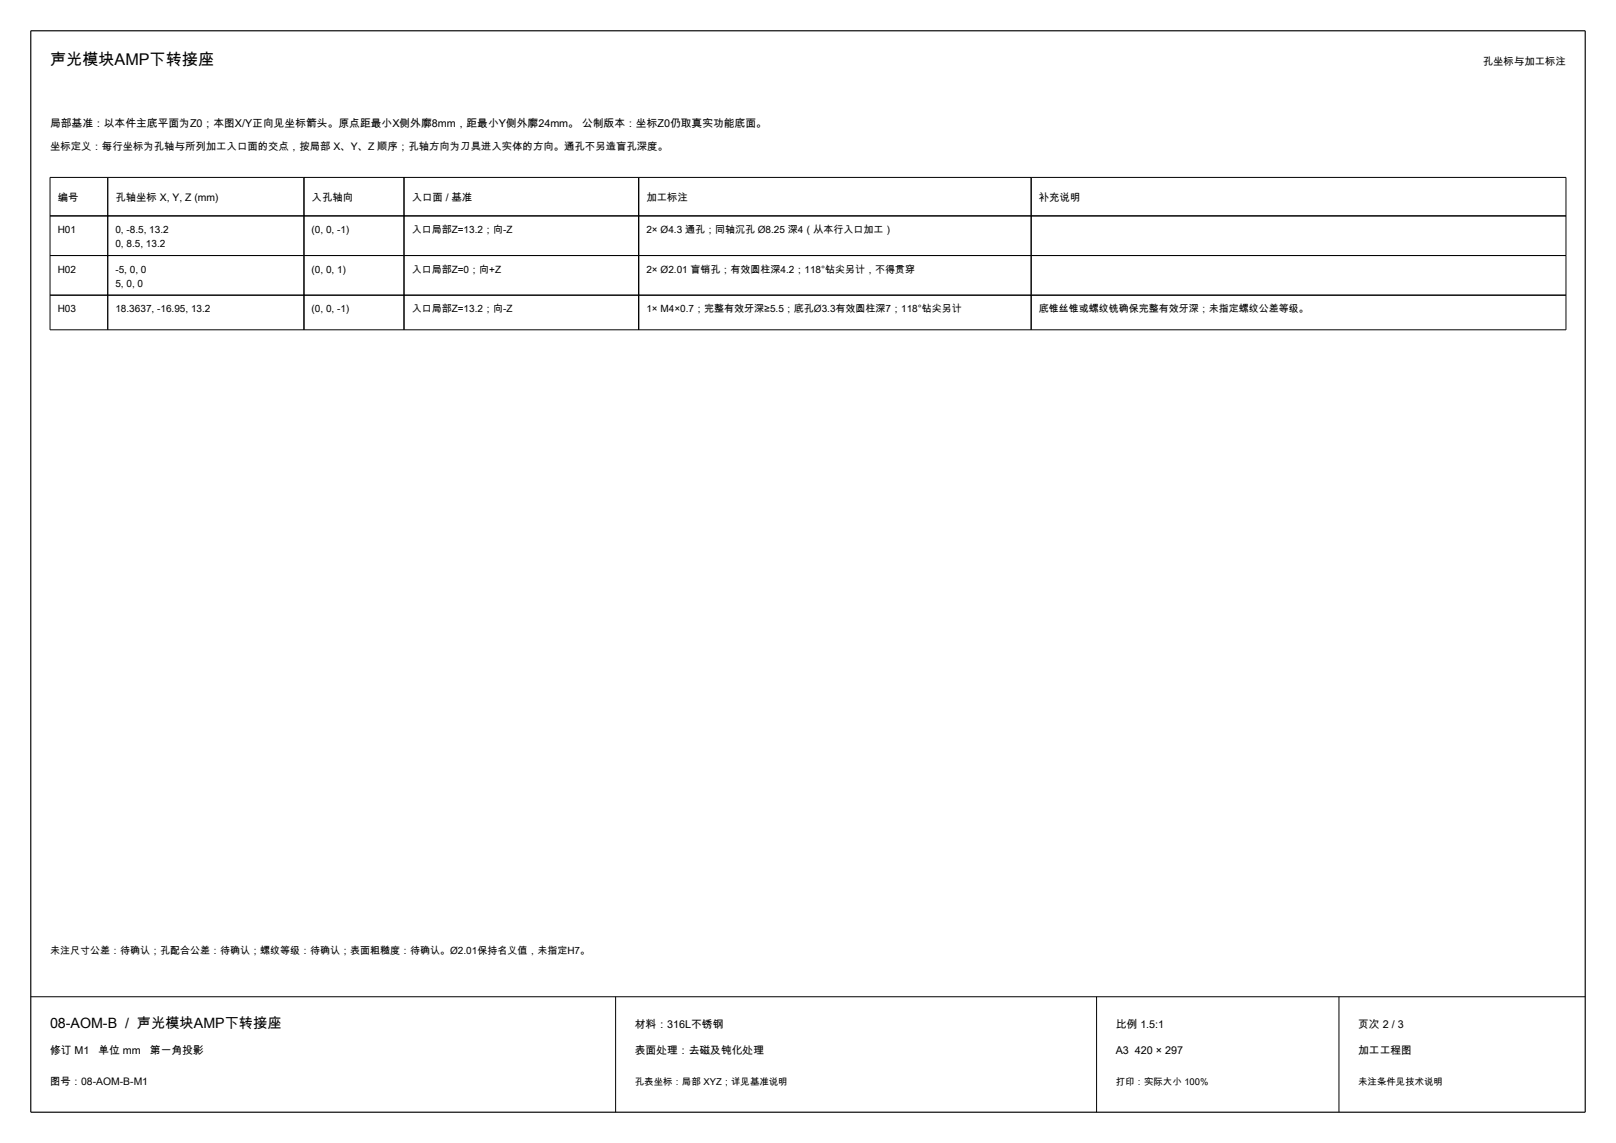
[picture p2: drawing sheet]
<svg xmlns="http://www.w3.org/2000/svg" width="420mm" height="297mm" viewBox="0 0 420 297" stroke-linecap="round" stroke-linejoin="round" font-family="sans-serif">
<defs><g id="words">
<text font-size="4.2" x="13" y="17">声光模块AMP下转接座</text>
<text font-size="3.7" x="13" y="267">08-AOM-B / 声光模块AMP下转接座</text>
<g font-size="2.8">
<text x="13" y="33">局部基准：以本件主底平面为Z0；本图X/Y正向见坐标箭头。原点距最小X侧外廓8mm，距最小Y侧外廓24mm。 公制版本：坐标Z0仍取真实功能底面。</text>
<text x="165" y="267">材料：316L不锈钢</text>
<text x="290" y="267">比例 1.5:1</text>
<text x="353" y="267">页次 2 / 3</text>
<text x="13" y="274">修订 M1</text>
<text x="25.6" y="274">单位 mm</text>
<text x="39" y="274">第一角投影</text>
<text x="165" y="274">表面处理：去磁及钝化处理</text>
<text x="290" y="274">A3 420 × 297</text>
<text x="353" y="274">加工工程图</text>
</g>
<g font-size="2.7">
<text x="385.4" y="17">孔坐标与加工标注</text>
<text x="13" y="39.1">坐标定义：每行坐标为孔轴与所列加工入口面的交点，按局部 X、Y、Z 顺序；孔轴方向为刀具进入实体的方向。通孔不另造盲孔深度。</text>
<text x="15" y="52.1">编号</text>
<text x="30" y="52.1">孔轴坐标 X, Y, Z (mm)</text>
<text x="81" y="52.1">入孔轴向</text>
<text x="107" y="52.1">入口面 / 基准</text>
<text x="168" y="52.1">加工标注</text>
<text x="270" y="52.1">补充说明</text>
<text x="13" y="282">图号：08-AOM-B-M1</text>
</g>
<g font-size="2.6">
<text x="15" y="60.6">H01</text>
<text x="30" y="60.6">0, -8.5, 13.2</text>
<text x="30" y="64.2">0, 8.5, 13.2</text>
<text x="81" y="60.6">(0, 0, -1)</text>
<text x="107" y="60.6">入口局部Z=13.2；向-Z</text>
<text x="168" y="60.6">2× Ø4.3 通孔；同轴沉孔 Ø8.25 深4（从本行入口加工）</text>
<text x="15" y="70.9">H02</text>
<text x="30" y="70.9">-5, 0, 0</text>
<text x="81" y="70.9">(0, 0, 1)</text>
<text x="107" y="70.9">入口局部Z=0；向+Z</text>
<text x="168" y="70.9">2× Ø2.01 盲销孔；有效圆柱深4.2；118°钻尖另计，不得贯穿</text>
<text x="30" y="74.6">5, 0, 0</text>
<text x="15" y="81.2">H03</text>
<text x="30" y="81.2">18.3637, -16.95, 13.2</text>
<text x="81" y="81.2">(0, 0, -1)</text>
<text x="107" y="81.2">入口局部Z=13.2；向-Z</text>
<text x="168" y="81.2">1× M4×0.7；完整有效牙深≥5.5；底孔Ø3.3有效圆柱深7；118°钻尖另计</text>
<text x="270" y="81.2">底锥丝锥或螺纹铣确保完整有效牙深；未指定螺纹公差等级。</text>
<text x="13" y="248">未注尺寸公差：待确认；孔配合公差：待确认；螺纹等级：待确认；表面粗糙度：待确认。Ø2.01保持名义值，未指定H7。</text>
</g>
<g font-size="2.5">
<text x="165" y="282">孔表坐标：局部 XYZ；详见基准说明</text>
<text x="290" y="282">打印：实际大小 100%</text>
<text x="353" y="282">未注条件见技术说明</text>
</g>
</g></defs>
<path d="M8 8h404v281h-404z" fill="none" stroke="#000" stroke-width=".3"/>
<g fill="none" stroke="#000" stroke-width=".26">
<path d="M13 56.1h394M13 46.1h394v39.6h-394zM28 46.1v39.6M79 46.1v39.6M105 46.1v39.6M166 46.1v39.6M268 46.1v39.6M13 66.4h394M13 76.7h394M8 259h404M160 259v30M285 259v30"/>
<path d="M348 259v30"/>
</g>
<use href="#words"/>
</svg>
